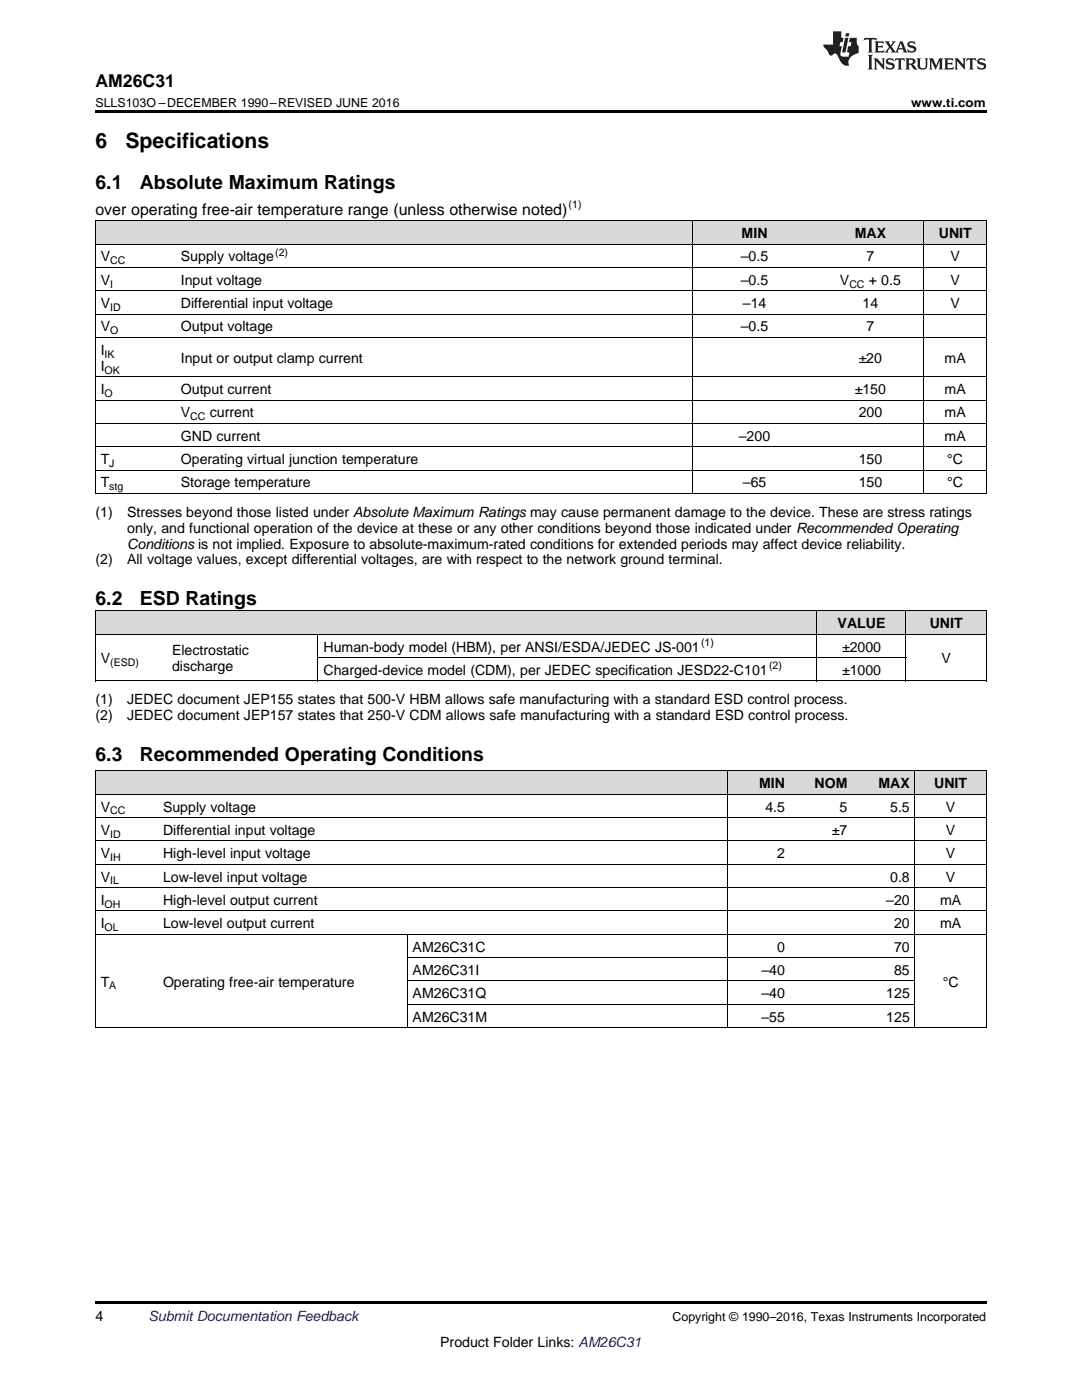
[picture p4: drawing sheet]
<svg xmlns="http://www.w3.org/2000/svg" width="216mm" height="279mm" viewBox="0 0 216 279" stroke-linecap="round" stroke-linejoin="round" font-family="sans-serif">
<defs><g id="words">
<g font-size="4.2">
<text x="19" y="29.6">6</text>
<text x="25" y="29.6">Specifications</text>
</g>
<g font-size="3.9">
<text x="19" y="37.7">6.1</text>
<text x="27.9" y="37.7">Absolute Maximum Ratings</text>
<text x="19" y="120.7">6.2</text>
<text x="27.9" y="120.7">ESD Ratings</text>
<text x="19" y="151.8">6.3</text>
<text x="27.9" y="151.8">Recommended Operating Conditions</text>
</g>
<text font-size="3.5" x="19" y="17.3">AM26C31</text>
<text font-size="3.2" x="19" y="42.9">over operating free-air temperature range (unless otherwise noted)</text>
<g font-size="2.8">
<text x="148" y="47.5">MIN</text>
<text x="170.6" y="47.5">MAX</text>
<text x="187.3" y="47.5">UNIT</text>
<text x="20.1" y="52.2">V</text>
<text x="36.1" y="52.2">Supply voltage</text>
<text x="147.8" y="52.2">–0.5</text>
<text x="172.9" y="52.2">7</text>
<text x="189.7" y="52.2">V</text>
<text x="20.1" y="56.8">V</text>
<text x="36.1" y="56.8">Input voltage</text>
<text x="147.8" y="56.8">–0.5</text>
<text x="167.6" y="56.8">V</text>
<text x="173.4" y="56.8">+ 0.5</text>
<text x="189.7" y="56.8">V</text>
<text x="20.1" y="61.5">V</text>
<text x="36.1" y="61.5">Differential input voltage</text>
<text x="148.2" y="61.5">–14</text>
<text x="172.1" y="61.5">14</text>
<text x="189.7" y="61.5">V</text>
<text x="20.1" y="66.1">V</text>
<text x="20.1" y="70.8">I</text>
<text x="36.1" y="66.1">Output voltage</text>
<text x="147.8" y="66.1">–0.5</text>
<text x="172.9" y="66.1">7</text>
<text x="20.1" y="74">I</text>
<text x="36.1" y="72.4">Input or output clamp current</text>
<text x="171.3" y="72.4">±20</text>
<text x="188.5" y="72.4">mA</text>
<text x="20.1" y="78.6">I</text>
<text x="36.1" y="78.6">Output current</text>
<text x="36.1" y="83.3">V</text>
<text x="41.9" y="83.3">current</text>
<text x="170.6" y="78.6">±150</text>
<text x="171.3" y="83.3">200</text>
<text x="188.5" y="78.6">mA</text>
<text x="188.5" y="83.3">mA</text>
<text x="36.1" y="87.9">GND current</text>
<text x="147.4" y="87.9">–200</text>
<text x="188.5" y="87.9">mA</text>
<text x="20.1" y="92.6">T</text>
<text x="36.1" y="92.6">Operating virtual junction temperature</text>
<text x="171.3" y="92.6">150</text>
<text x="189" y="92.6">°C</text>
<text x="20.1" y="97.3">T</text>
<text x="36.1" y="97.3">Storage temperature</text>
<text x="148.2" y="97.3">–65</text>
<text x="171.3" y="97.3">150</text>
<text x="189" y="97.3">°C</text>
<text x="19" y="103.1">(1)</text>
<text x="25.4" y="103.1">Stresses beyond those listed under Absolute Maximum Ratings may cause permanent damage to the device. These are stress ratings</text>
<text x="25.4" y="106.3">only, and functional operation of the device at these or any other conditions beyond those indicated under Recommended Operating</text>
<text x="19" y="112.6">(2)</text>
<text x="25.4" y="112.6">All voltage values, except differential voltages, are with respect to the network ground terminal.</text>
<text x="25.4" y="109.5">Conditions is not implied. Exposure to absolute-maximum-rated conditions for extended periods may affect device reliability.</text>
<text x="167.1" y="125.4">VALUE</text>
<text x="185.5" y="125.4">UNIT</text>
<text x="34.3" y="130.8">Electrostatic</text>
<text x="64.6" y="130">Human-body model (HBM), per ANSI/ESDA/JEDEC JS-001</text>
<text x="168" y="130">±2000</text>
<text x="20.1" y="132.4">V</text>
<text x="34.3" y="133.9">discharge</text>
<text x="64.6" y="134.7">Charged-device model (CDM), per JEDEC specification JESD22-C101</text>
<text x="168" y="134.7">±1000</text>
<text x="187.9" y="132.4">V</text>
<text x="19" y="140.5">(1)</text>
<text x="19" y="143.7">(2)</text>
<text x="25.4" y="140.5">JEDEC document JEP155 states that 500-V HBM allows safe manufacturing with a standard ESD control process.</text>
<text x="25.4" y="143.7">JEDEC document JEP157 states that 250-V CDM allows safe manufacturing with a standard ESD control process.</text>
<text x="20.1" y="162">V</text>
<text x="32.5" y="162">Supply voltage</text>
<text x="151.5" y="157.3">MIN</text>
<text x="152.7" y="162">4.5</text>
<text x="162.5" y="157.3">NOM</text>
<text x="167.5" y="162">5</text>
<text x="175.3" y="157.3">MAX</text>
<text x="177.6" y="162">5.5</text>
<text x="186.4" y="157.3">UNIT</text>
<text x="188.7" y="162">V</text>
<text x="20.1" y="166.6">V</text>
<text x="32.5" y="166.6">Differential input voltage</text>
<text x="166" y="166.6">±7</text>
<text x="188.7" y="166.6">V</text>
<text x="20.1" y="171.3">V</text>
<text x="32.5" y="171.3">High-level input voltage</text>
<text x="155.1" y="171.3">2</text>
<text x="188.7" y="171.3">V</text>
<text x="20.1" y="175.9">V</text>
<text x="32.5" y="175.9">Low-level input voltage</text>
<text x="177.6" y="175.9">0.8</text>
<text x="188.7" y="175.9">V</text>
<text x="20.1" y="180.6">I</text>
<text x="20.1" y="185.2">I</text>
<text x="32.5" y="180.6">High-level output current</text>
<text x="32.5" y="185.2">Low-level output current</text>
<text x="176.8" y="180.6">–20</text>
<text x="178.4" y="185.2">20</text>
<text x="187.6" y="180.6">mA</text>
<text x="187.6" y="185.2">mA</text>
<text x="82.3" y="189.9">AM26C31C</text>
<text x="155.1" y="189.9">0</text>
<text x="178.4" y="189.9">70</text>
<text x="20.1" y="196.9">T</text>
<text x="32.5" y="196.9">Operating free-air temperature</text>
<text x="82.3" y="194.6">AM26C31I</text>
<text x="151.9" y="194.6">–40</text>
<text x="178.4" y="194.6">85</text>
<text x="188.1" y="196.9">°C</text>
<text x="82.3" y="199.2">AM26C31Q</text>
<text x="82.3" y="203.9">AM26C31M</text>
<text x="151.9" y="199.2">–40</text>
<text x="151.9" y="203.9">–55</text>
<text x="176.8" y="199.2">125</text>
<text x="176.8" y="203.9">125</text>
<text x="19" y="263.6">4</text>
<text x="87.8" y="268.9">Product Folder Links: AM26C31</text>
</g>
<text font-size="2.8" fill="#0000c8" x="29.6" y="263.6">Submit Documentation Feedback</text>
<g font-size="2.5">
<text x="19" y="21.4">SLLS103O –DECEMBER 1990–REVISED JUNE 2016</text>
<text x="181.8" y="21.4">www.ti.com</text>
<text x="134.2" y="263.6">Copyright © 1990–2016, Texas Instruments Incorporated</text>
</g>
<g font-size="2.1">
<text x="113.5" y="41.6">(1)</text>
<text x="22" y="52.7">CC</text>
<text x="54.9" y="51">(2)</text>
<text x="22" y="57.4">I</text>
<text x="169.5" y="57.4">CC</text>
<text x="22" y="62.1">ID</text>
<text x="20.9" y="71.4">IK</text>
<text x="22" y="66.7">O</text>
<text x="20.9" y="74.5">OK</text>
<text x="20.9" y="79.2">O</text>
<text x="38" y="83.9">CC</text>
<text x="21.8" y="93.2">J</text>
<text x="21.8" y="97.8">stg</text>
<text x="139.9" y="128.9">(1)</text>
<text x="22" y="132.9">(ESD)</text>
<text x="153.5" y="133.6">(2)</text>
<text x="22" y="162.5">CC</text>
<text x="22" y="167.2">ID</text>
<text x="22" y="171.8">IH</text>
<text x="22" y="176.5">IL</text>
<text x="20.9" y="181.2">OH</text>
<text x="20.9" y="185.8">OL</text>
<text x="21.8" y="197.4">A</text>
</g>
</g></defs>
<g fill="#d8d8d8">
<path d="M19 153.9h12.5v4.7h-12.5z"/>
<path d="M31.5 153.9h49.8v4.7h-49.8z"/>
<path d="M81.3 153.9h64v4.7h-64z"/>
<path d="M145.3 153.9h12.4v4.7h-12.4z"/>
<path d="M157.7 153.9h12.5v4.7h-12.5z"/>
<path d="M170.2 153.9h12.4v4.7h-12.4z"/>
<path d="M182.6 153.9h14.2v4.7h-14.2z"/>
<path d="M19 122h14.3v4.6h-14.3z"/>
<path d="M33.3 122h30.2v4.6h-30.2z"/>
<path d="M63.5 122h99.6v4.6h-99.6z"/>
<path d="M163.1 122h17.7v4.6h-17.7z"/>
<path d="M180.8 122h16v4.6h-16z"/>
<path d="M19 44.1h16v4.7h-16z"/>
<path d="M35 44.1h55.2v4.7h-55.2z"/>
<path d="M90.2 44.1h47.9v4.7h-47.9z"/>
<path d="M138.1 44.1h25v4.7h-25z"/>
<path d="M163.1 44.1h21.3v4.7h-21.3z"/>
<path d="M184.4 44.1h12.4v4.7h-12.4z"/>
</g>
<g fill="#000">
<path d="M19 22h177.8v.5h-177.8zM19 135.9l.2 .1zM63.4 135.9l.1 .1zM162.9 135.9l.2 .1zM180.7 135.9l.1 .1zM196.7 135.9l.1 .1zM19 205.1h.2zM81.2 205.1h.1zM145.2 205.1h.1zM157.6 205.1h.1zM170.1 205.1h.1zM182.5 205.1h.1z"/>
<path d="M196.7 205.1h.1zM19 259.7h177.8v.5h-177.8z"/>
</g>
<g fill="none" stroke="#000" stroke-width=".2">
<path d="M19 58h177.8M19 53.4h177.8M19 48.7h177.8M19 44.1h177.8M19.1 44.1v54.4M138.1 44.1v54.4M184.3 44.1v54.4M196.8 44.1v54.4M19 79.9h177.8M19 75.2h177.8M19 67.4h177.8M19 62.7h177.8"/>
<path d="M19 98.5h177.8M19 93.8h177.8M19 89.2h177.8M19 84.5h177.8M19 135.9h177.8M19 126.6h177.8M19 121.9h177.8M19.1 122v14M63.4 126.6v9.4M63.5 131.3h117.3M163 122v14M180.8 122v14"/>
<path d="M196.8 122v14M19 158.5h177.8M19 153.9h177.8M19.1 153.9v51.2M145.2 153.9v51.2M182.5 153.9v51.2M196.8 153.9v51.2M19 177.1h177.8M19 172.5h177.8M19 167.8h177.8M19 163.2h177.8M19 186.5h177.8"/>
<path d="M19 181.8h177.8M81.2 186.5v18.6M81.3 195.8h101.3M81.3 191.1h101.3M19 205.1h177.8M81.3 200.4h101.3"/>
</g>
<g fill="#231f20">
<path d="M172.5 7.6l-.1 .5 .4-.2h.6v.1v2.1l-.2 .4h.9l-.2-.4v-2.1l.1-.1h.5l.5 .2-.2-.5zM174.5 8.3l.2 .3v1.5l-.2 .4h1.8l.2-.6a1.04 1.04 0 0 1-1.3 .2v-.7h.6l.3 .2v-.6l-.3 .2h-.6v-.6l.8-.1 .4 .3-.2-.5zM176.5 8.3l.9 1.1-.9 1.1h.8l-.2-.2 .4-.7 .5 .7-.2 .2h1.5l-.2-.2 .2-.4h.9l.1 .4-.2 .2h1l-.3-.3-.7-1.9h-.5l-.9 2-.8-1 .9-1h-.8l.1 .3-.4 .5-.3-.6 .1-.2zM179.7 8.6l.4 1h-.7zM181.3 8.4a.63 .63 0 0 0-.2 .7 .63 .63 0 0 0 .6 .4l.6 .2 .1 .2a.75 .75 0 0 1-.7 .4 .75 .75 0 0 1-.6-.5l.1 .7 .1-.1a1.11 1.11 0 0 0 1.5-.6 1.13 1.13 0 0 0-1.2-.8l-.1-.4a1.04 1.04 0 0 1 1.2 .2l-.2-.5-.2 .1-.4-.2zM173.2 10.9l.2 .4v2.2l-.2 .4h1l-.3-.4v-2.2l.3-.4zM174.3 11.6l.3 .4v1.5l-.3 .4h.8l-.2-.4v-1.3l1.5 1.7v-1.9l.2-.4h-.7l.2 .4v.9l-1.1-1.3zM177 11.8a.62 .62 0 0 0-.2 .7 .62 .62 0 0 0 .6 .4l.6 .1 .1 .3a.76 .76 0 0 1-.7 .3 .76 .76 0 0 1-.7-.4l.2 .7 .1-.1a1.11 1.11 0 0 0 1.5-.6 1.13 1.13 0 0 0-1.2-.8l-.1-.4a1.04 1.04 0 0 1 1.2 .2l-.2-.6-.2 .1-.5-.1zM178.7 11.6l-.2 .6a.61 .61 0 0 1 .8-.3v1.6l-.2 .4h.9l-.2-.4v-1.6a.63 .63 0 0 1 .7 .3l-.1-.6zM180.6 11.6l.3 .4v1.5l-.3 .4h1l-.2-.2-.1-.8 .6 .2a.76 .76 0 0 0 1.2 .7l-1-1a.58 .58 0 0 0 .6-.5 .58 .58 0 0 0-.5-.6zM181.4 11.9h.1a.45 .45 0 0 1 .5 .1 .45 .45 0 0 1 .1 .5l-.8 .2zM182.9 11.6l.2 .2a2.17 2.17 0 0 0 .3 1.9 .99 .99 0 0 0 1.6-.6v-1.1l.2-.4h-.7l.2 .2a1.92 1.92 0 0 1-.2 1.8 .6 .6 0 0 1-.9-.5v-1.1l.2-.4zM185.4 11.6l.2 .4v1.5l-.2 .4h.7l-.2-.4v-1.4l.8 1.8 .8-1.8v1.4l-.2 .4h.9l-.2-.4v-1.5l.2-.4h-.8l-.6 1.5-.6-1.5zM188.4 11.6l.2 .4v1.5l-.2 .4h1.8l.1-.6a1.04 1.04 0 0 1-1.2 .1v-.6h.5l.4 .2v-.6l-.4 .2h-.5v-.7h.8l.3 .3-.1-.6zM190.5 11.6l.2 .4v1.5l-.2 .4h.7l-.2-.4v-1.3l1.5 1.7v-1.9l.2-.4h-.7l.2 .4v.9l-1.1-1.3zM192.9 11.6l-.1 .6a.61 .61 0 0 1 .7-.3l.1 1.6-.3 .4h1l-.3-.4 .1-1.6a.63 .63 0 0 1 .7 .3l-.1-.6zM195.2 11.8a.62 .62 0 0 0-.2 .7 .62 .62 0 0 0 .6 .4l.6 .1 .1 .3a.76 .76 0 0 1-.7 .3 .76 .76 0 0 1-.6-.4l.1 .7 .1-.1a1.11 1.11 0 0 0 1.6-.6 1.13 1.13 0 0 0-1.3-.8l-.1-.4a1.04 1.04 0 0 1 1.2 .2l-.1-.6-.2 .1-.5-.1z"/>
<path d="M166.2 6.3v2.6h-1.9v.4l.8 .9a.91 .91 0 0 0 1 .8 .56 .56 0 0 1 .5-.3 .56 .56 0 0 1 .5 .3l.4 .8a1.53 1.53 0 0 0 1.9 1.2 1.54 1.54 0 0 1 1-2.1l.9-.3v-1.4a1.52 1.52 0 0 1-.4-1.6h-1.3l-.2 .8h.5l-.2 .8h-.5l-.1 1v.2l.4 .1-.2 .8a1.93 1.93 0 0 1-1.6-.3l.3-1.8h-.5l.2-.8h.4l.2-.8h-.4v-1.3zM168.6 7.6l-.6 2.9h.7l.6-2.9zM168.8 6.6l-.1 .7h.6l.2-.7z"/>
</g>
<use href="#words"/>
</svg>
